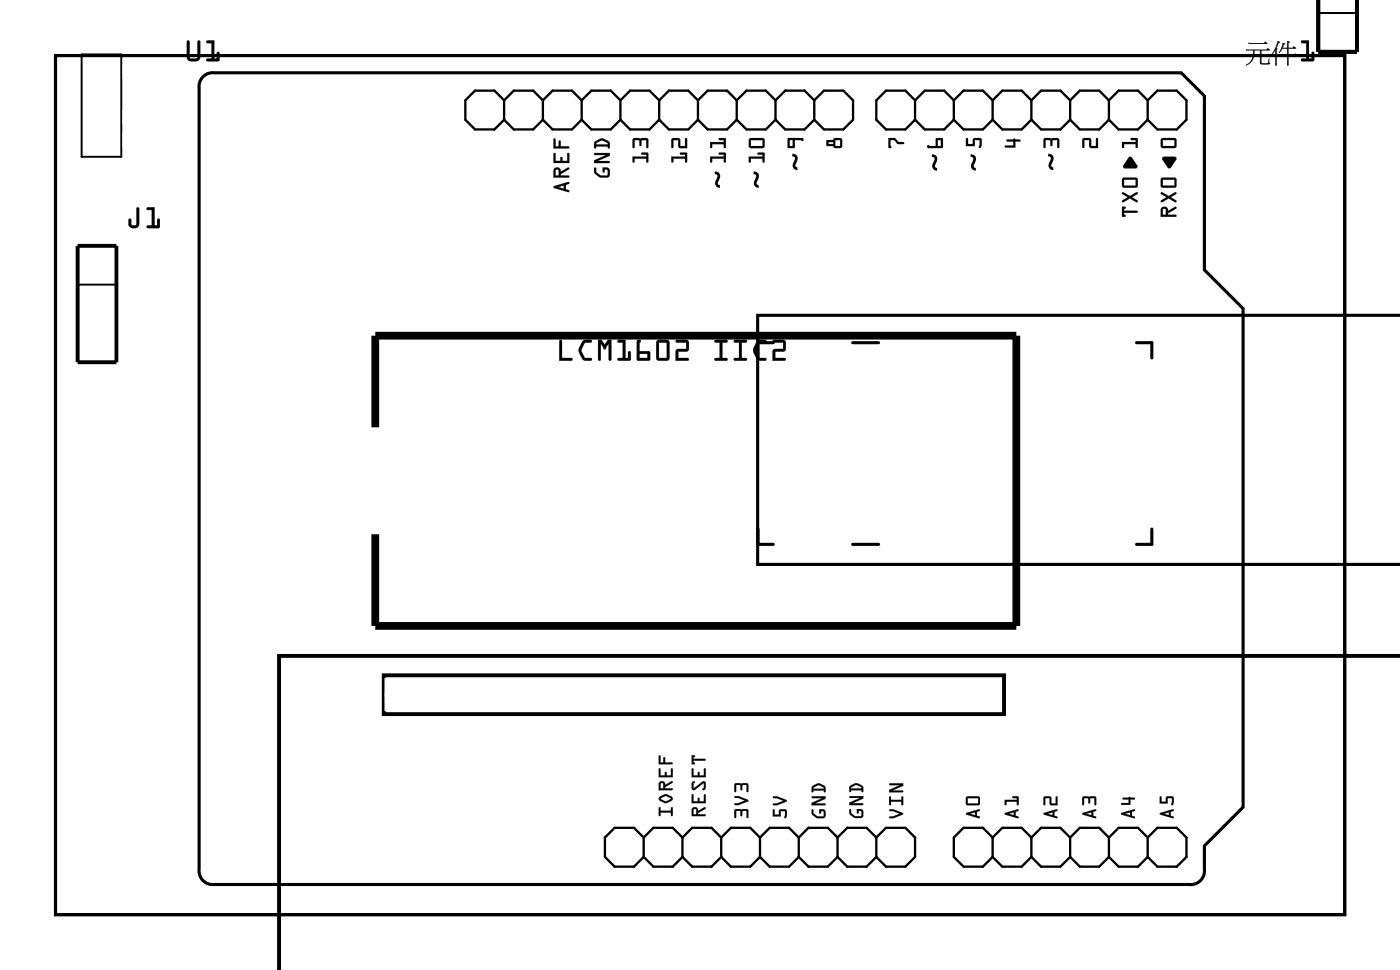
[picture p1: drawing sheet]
<svg xmlns="http://www.w3.org/2000/svg" width="92mm" height="63mm" viewBox="0 0 92 63" stroke-linecap="round" stroke-linejoin="round" font-family="sans-serif">
<path d="M3.6 3.6h84.5v56.3h-84.5zM13.2 5.1a.9 .9 0 0 1 .8-.3h63.4l1.5 1.5v11.4l2.5 2.5v32.6l-2.5 2.6v1.5a.9 .9 0 0 1-1 1h-63.9a.9 .9 0 0 1-1-1v-51.1l.1-.4zM49.7 34.6v1h1M50.7 22.4h-1v1M55.9 22.4h1.7M55.9 35.6h1.7M74.5 22.4h1v1M75.5 34.6v1h-1M91.8 20.6h-42.2v16.3h42.2" fill="none" stroke="#000" stroke-width=".2"/>
<path d="M3.6 3.6h84.5v56.3h-84.5z" fill="none" stroke="#000" stroke-width=".07"/>
<path d="M5.1 18.6h2.5M5.3 3.6h2.6v6.7h-2.6zM86.4 .9h2.5" fill="none" stroke="#000" stroke-width=".13"/>
<path d="M86.4 -.1v3.5h2.5v-3.4M5.1 16.1h2.5v7.6h-2.5zM25.1 44.2h40.7v2.5h-40.7zM91.8 42.9h-73.5v20.6" fill="none" stroke="#000" stroke-width=".25"/>
<g fill="none" stroke="#000" stroke-width=".15">
<path d="M33 6.6l-.6-.7h-1.3l-.6 .7v1.2l.6 .7h1.3l.6-.7M33 7.8l.7 .7h1.2l.7-.7M33 6.6v1.2M33 6.6l.7-.7h1.2l.7 .7M35.6 7.8l.6 .7h1.3l.6-.7M35.6 6.6l.6-.7h1.3l.6 .7M35.6 6.6v1.2M38.1 7.8l.6 .7h1.3l.6-.7M38.1 6.6l.6-.7h1.3l.6 .7M38.1 6.6v1.2M40.6 7.8l.7 .7h1.3l.6-.7M40.6 6.6l.7-.7h1.3l.6 .7"/>
<path d="M40.6 6.6v1.2M43.2 7.8l.6 .7h1.3l.6-.7M43.2 6.6l.6-.7h1.3l.6 .7M43.2 6.6v1.2M45.7 7.8l.7 .7h1.2l.7-.7M45.7 6.6l.7-.7h1.2l.7 .7M45.7 6.6v1.2M48.3 7.8l.6 .7h1.3l.6-.7M48.3 6.6l.6-.7h1.3l.6 .7M48.3 6.6v1.2M50.8 7.8l.6 .7h1.3l.6-.7M50.8 6.6l.6-.7h1.3l.6 .7"/>
<path d="M50.8 6.6v1.2M53.3 6.6l.7-.7h1.3l.6 .7v1.2l-.6 .7h-1.3l-.7-.7M53.3 6.6v1.2M60 6.6l-.7-.7h-1.3l-.6 .7v1.2l.6 .7h1.3l.7-.7M60 7.8l.6 .7h1.3l.6-.7M60 6.6l.6-.7h1.3l.6 .7M60 6.6v1.2M62.5 6.6v1.2M62.5 7.8l.6 .7h1.3l.6-.7M62.5 6.6l.6-.7h1.3l.6 .7M65 6.6v1.2M65 7.8l.7 .7h1.2l.7-.7"/>
<path d="M65 6.6l.7-.7h1.2l.7 .7M67.6 6.6v1.2M67.6 7.8l.6 .7h1.3l.6-.7M67.6 6.6l.6-.7h1.3l.6 .7M70.1 6.6v1.2M70.1 7.8l.6 .7h1.3l.7-.7M70.1 6.6l.6-.7h1.3l.7 .7M72.7 6.6v1.2M72.7 7.8l.6 .7h1.3l.6-.7M72.7 6.6l.6-.7h1.3l.6 .7M75.2 6.6v1.2M75.2 6.6l.6-.7h1.3l.6 .7v1.2l-.6 .7h-1.3l-.6-.7"/>
<path d="M42.2 54.8l-.7-.6h-1.2l-.7 .6v1.3l.7 .6h1.2l.7-.6M42.2 54.8l.6-.6h1.3l.6 .6M42.2 56.1l.6 .6h1.3l.6-.6M42.2 54.8v1.3M44.7 54.8l.6-.6h1.3l.7 .6M44.7 56.1l.6 .6h1.3l.7-.6M44.7 54.8v1.3M47.3 54.8l.6-.6h1.3l.6 .6M47.3 56.1l.6 .6h1.3l.6-.6M47.3 54.8v1.3M49.8 54.8l.6-.6h1.3l.6 .6M49.8 56.1l.6 .6h1.3l.6-.6"/>
<path d="M49.8 54.8v1.3M52.3 54.8l.7-.6h1.2l.7 .6M52.3 56.1l.7 .6h1.2l.7-.6M52.3 54.8v1.3M54.9 54.8l.6-.6h1.3l.6 .6M54.9 56.1l.6 .6h1.3l.6-.6M54.9 54.8v1.3M57.4 54.8l.6-.6h1.3l.7 .6v1.3l-.7 .6h-1.3l-.6-.6M57.4 54.8v1.3M65 54.8l-.6-.6h-1.3l-.6 .6v1.3l.6 .6h1.3l.6-.6M65 54.8l.7-.6h1.2l.7 .6M65 56.1l.7 .6h1.2l.7-.6"/>
<path d="M65 54.8v1.3M67.6 54.8l.6-.6h1.3l.6 .6M67.6 56.1l.6 .6h1.3l.6-.6M67.6 54.8v1.3M70.1 54.8l.6-.6h1.3l.7 .6M70.1 56.1l.6 .6h1.3l.7-.6M70.1 54.8v1.3M72.7 54.8l.6-.6h1.3l.6 .6M72.7 54.8v1.3M72.7 56.1l.6 .6h1.3l.6-.6M75.2 54.8l.6-.6h1.3l.6 .6v1.3l-.6 .6h-1.3l-.6-.6M75.2 54.8v1.3"/>
</g>
<g fill="#000">
<path d="M58.2 9h.4l.3 .3h.3v.1h-.4l-.2-.2h-.3l.1 .4-.2 .1zM63.3 9.1h.1v.3h.3l.1-.3 .4-.1 .1 .5a.11 .11 0 0 1 0 .1 .11 .11 0 0 1-.2 0l.1-.4h-.3v.4h-.6zM66 9.2l.5-.1 .4 .1-.4 .1v.4h-.6v-.2h.5v-.2h-.4zM68.4 9.1l.9-.1 .1 .2v.5h-.1v-.5h-.3l-.1 .4-.1-.4h-.3v.4l-.1 .1zM70.9 9.1l.5-.1 .1 .2v.4h.3v-.5l.1-.1v.7h-.5v-.5h-.4v.4l-.1 .1zM73.9 10.3h.2l.4 .5v.2h-.9zM73.5 9.3h.9v-.1h-.3v-.1l.4-.1v.7h-.1v-.3h-.8v.3zM76.2 10.3h.8l.1 .1-.5 .6-.4-.6z"/>
<path d="M9 13.6l.1 .1v1a.37 .37 0 0 1-.3 .3 .37 .37 0 0 1-.4-.3v-.3a.1 .1 0 0 1 .1-.1 .1 .1 0 0 1 .1 .1v.3h.3zM9 13.6l-.1 1.1h-.3l-.1-.4-.1 .1v.3a.35 .35 0 0 0 .4 .2 .35 .35 0 0 0 .3-.2v-1zM9.6 13.6h.5v1.2h.2v-.4a.1 .1 0 0 1 .1-.1 .1 .1 0 0 1 .1 .1v.5h-.8a.1 .1 0 0 1-.1-.1 .1 .1 0 0 1 .1-.1l.2 .1v-1.1h-.2zM9.6 13.6l.1 .1h.3v1.1h-.3l-.1 .1h.8v-.6l-.1 .1v.4h-.2v-1.2z"/>
<path d="M9 13.6l.1 .1v1a.36 .36 0 0 1-.3 .2 .36 .36 0 0 1-.4-.2v-.3l.1-.1 .1 .1v.3h.3zM9.6 13.6h.5v1.2h.2v-.4l.1-.1v.6h-.8l.1-.1h.2v-1.1h-.2z"/>
<path d="M12.3 2.7h.1v1l.1 .1h.4v-1.1a.1 .1 0 0 1 .1-.1 .1 .1 0 0 1 .1 .1v1.2l-.1 .1h-.5l-.2-.1-.1-.2zM12.3 2.7v1.1l.1 .2h.5l.2-.3v-1h-.1h-.1v1.1h-.4l-.1-.1v-1zM13.5 2.7l.5-.1v1.2h.2v-.3a.1 .1 0 0 1 .1-.1 .1 .1 0 0 1 .1 .1v.5h-.8a.1 .1 0 0 1-.1-.1 .1 .1 0 0 1 .1-.1h.3v-1h-.3zM13.5 2.7l.1 .1h.3v1h-.3l-.1 .2h.8v-.6h-.1v.4h-.2v-1.2z"/>
<path d="M12.3 2.7h.1v1l.1 .1h.4v-1.1l.1-.1 .1 .1v1l-.2 .3h-.5l-.1-.2zM13.5 2.7l.5-.1v1.2h.2v-.4h.1v.6h-.8l.1-.2h.3v-1h-.3z"/>
<path d="M36.3 12.2l1-.3v.1l-.2 .1v.3h.2v.1l-.1 .1-.9-.3zM36.3 12.2v.1l1 .2-.2-.1v-.3l.2-.1-.1-.1zM36.6 12.2l.3 .2v-.3zM36.5 12.2l.4-.1v.3zM36.3 11a.25 .25 0 0 1 .3 0 .25 .25 0 0 1 .1 .2l.6-.2v.1l-.6 .3v.1h.5l.1 .1h-1zM36.3 11v.6h1l-.1-.1h-.5v-.1l.6-.3v-.1l-.6 .3a.24 .24 0 0 0-.1-.3 .24 .24 0 0 0-.3 0zM36.4 11.1v.4h.2v-.4zM36.4 11.1h.2v.4h-.2zM36.3 10h.1v.5h.3l.1-.2v.2h.4v-.4l.1-.1v.7h-1zM36.3 10v.7h1v-.7l-.1 .1v.4h-.4v-.2l-.1 .2h-.3v-.4zM36.3 9.1h.1v.5h.2l.1-.4v.1v.3h.5l.1 .1h-1zM36.3 9.1v.6h1l-.1-.1h-.5v-.4l-.1 .4h-.2v-.5z"/>
<path d="M36.3 12.2l1-.3v.1l-.2 .1v.3l.2 .1-1-.2zM36.6 12.2l.3 .2v-.3zM36.3 11a.24 .24 0 0 1 .3 0 .24 .24 0 0 1 .1 .2l.6-.2v.1l-.6 .3v.1h.5l.1 .1h-1zM36.4 11.1v.4h.2v-.4zM36.3 10l.1 .1v.4h.3l.1-.2v.2h.4v-.4l.1-.1v.7h-1zM36.3 9.1h.1v.5h.2l.1-.4v.4h.5l.1 .1h-1z"/>
<path d="M38.9 11h.1l.1 .3 .3 .2 .4-.1v-.3h-.2v.2h-.1v-.3h.4l.1 .4-.2 .2a.65 .65 0 0 1-.9-.6zM38.9 10h1.1v.2l-.8 .3h.7v.1l-1 .1v-.2l.8-.4h-.7zM39 9.3a.61 .61 0 0 1 .9 0l.1 .4h-.1l-.1-.1h-.7l-.1 .1zM39.1 9.4v.1h.7v-.1l-.4-.2z"/>
<path d="M38.9 11h.1l.1 .3 .2 .2h.5v-.4h-.2v.2h-.1v-.3h.3l.1 .1v.4l-.1 .1h-.5l-.4-.3zM38.9 11l.1 .4a.68 .68 0 0 0 .9 .1v-.4l-.1-.1h-.3v.3l.1-.2h.2v.4h-.5l-.2-.2-.1-.3zM38.9 10h1.1v.2l-.8 .3h.7l.1 .1-1.1 .1v-.2l.8-.3h-.7zM38.9 10l.1 .1h.7l-.8 .4v.2l1-.1v-.1h-.8l.9-.3v-.2zM39 9.3l.4-.2h.2l.3 .2 .1 .4h-.2v-.1h-.7l-.1 .1-.1-.3zM39 9.3v.4v-.1h.8v.1h.1v-.4l-.3-.2h-.3zM39.1 9.4v.1h.7v-.1l-.4-.2zM39.1 9.4l.3-.2 .4 .1v.2h-.8z"/>
<path d="M41.4 10.3h.9v-.2h-.3v-.1h.4l.1 .6h-.2v-.2h-.7v.2h-.1zM41.5 9.1l.9-.1 .1 .2v.5h-.2v-.5h-.3v.4l-.1-.4h-.3v.4l-.1 .1z"/>
<path d="M41.4 10.2l.9 .1v-.2h-.3v-.1h.4l.1 .6h-.2v-.2h-.7v.2h-.1zM41.4 10.3l.1 .3h.1v-.2h.7l.1 .2h.1l-.1-.6h-.4v.1h.3v.2zM41.5 9.1l.9-.1 .1 .2v.5h-.2v-.5h-.3v.4l-.1-.4h-.3v.4l-.1 .1zM41.5 9.1v.6l.1-.1v-.4h.3l.1 .4v-.4h.3l.1 .5h.1v-.5l-.1-.1z"/>
<path d="M44 10.3h.9v-.2h-.3l-.1-.1h.5v.6h-.1v-.2h-.8v.2h-.1zM44 9.1l.5-.1 .1 .2v.4h.3v-.5l.1-.1v.7h-.5l-.1-.5h-.3v.4l-.1 .1z"/>
<path d="M44 10.2l.9 .1v-.2h-.3l-.1-.1h.5v.6h-.1v-.2h-.8v.2h-.1zM44 10.3v.3h.1v-.2h.8v.2h.1v-.6h-.4v.1h.3v.2zM44 9.1l.5-.1 .1 .2v.4h.3v-.5l.1-.1v.7h-.5l-.1-.5h-.3v.4l-.1 .1zM44 9.1v.6l.1-.1v-.4h.3l.1 .5h.5v-.7l-.1 .1v.5h-.3l-.1-.5z"/>
<path d="M46.5 10.3h.9v-.2h-.3v-.1h.4v.6h-.1v-.2h-.7v.2h-.1zM46.5 9.3h.9v-.1h-.3v-.1l.4-.1v.7h-.1v-.3h-.7v.3h-.1z"/>
<path d="M46.5 10.2l.9 .1v-.2h-.3v-.1h.4l.1 .6h-.2v-.2h-.7v.2h-.1zM46.5 10.3l.1 .3v-.2h.8v.2h.1v-.6h-.4v.1h.3v.2zM46.5 9.3h.9v-.1h-.3v-.1l.4-.1 .1 .7h-.2v-.3h-.7v.3h-.1zM46.5 9.3l.1 .4v-.3h.8v.3h.1v-.7l-.4 .1v.1h.3v.1z"/>
<path d="M49.1 10.3h.9v-.2h-.3l-.1-.1h.5v.6h-.1v-.2h-.8v.2h-.1zM49.1 9.1l.9-.1 .1 .2v.4l-.1 .1h-.9v-.1zM49.2 9.2v.4h.8v-.4z"/>
<path d="M49.1 10.2l.9 .1v-.2h-.3l-.1-.1h.5v.6h-.1v-.2h-.8v.2h-.1zM49.1 10.3v.3h.1v-.2h.8v.2h.1l-.1-.6h-.4l.1 .1h.3v.2zM49.1 9.1l.9-.1 .1 .2v.4l-.1 .1h-.9v-.1zM49.1 9.1v.5v.1h.9l.1-.1v-.4l-.1-.1zM49.2 9.2v.4h.8v-.4zM49.2 9.2h.8v.4h-.8z"/>
<path d="M51.6 9.1l1-.1v.2h-.5v.5h-.4l-.1-.1zM51.7 9.2v.4h.2v-.4z"/>
<path d="M51.6 9h1v.2h-.1h-.4v.5h-.4l-.1-.1zM51.6 9.1l.1 .6h.3l.1-.5h.5v-.2zM51.7 9.2v.4h.2v-.4zM51.7 9.2h.2v.4h-.2z"/>
<path d="M54.2 9.2h.4l.1-.2h.4l.1 .2v.4l-.5 .1-.1-.1h-.4zM54.7 9.2v.4h.3v-.4zM54.3 9.3v.1h.3v-.1z"/>
<path d="M54.2 9.2h.4l.1-.2h.4l.1 .2v.4l-.5 .1-.1-.1h-.4zM54.2 9.2v.4h.4l.1 .1 .5-.1v-.4l-.1-.1-.4-.1-.1 .2zM54.7 9.2v.4h.3v-.4zM54.7 9.2h.3v.4h-.3zM54.3 9.3v.1h.3v-.1zM54.3 9.3h.3v.1h-.3z"/>
<path d="M58.2 9h.4l.3 .3h.3v.1h-.4l-.2-.2h-.3l.1 .4-.2 .1zM58.2 9v.7l.2-.1-.1-.4h.3l.2 .2h.4v-.1h-.3l-.3-.3z"/>
<path d="M60.8 9.5l.5 .1v-.5h.5l-.1 .6h-.9zM61.4 9.2v.4h.2v-.4z"/>
<path d="M60.8 9.5l.5 .1v-.6l.5 .1-.1 .6h-.9zM60.8 9.5v.2h.9l.1-.6h-.5v.5zM61.4 9.2v.4h.2v-.4zM61.4 9.2h.3v.4h-.3z"/>
<path d="M63.3 9l.1 .1v.3h.3l.1-.3 .4-.1 .1 .2v.5l-.2-.1 .1-.4h-.3v.4h-.6zM63.3 9.1v.5h.6v-.4h.3l-.1 .4a.11 .11 0 0 0 .2 0 .11 .11 0 0 0 0-.1l-.1-.4h-.4l-.1 .3h-.3v-.3z"/>
<path d="M66 9.1h.4h.1l.4 .1-.4 .1v.4h-.6v-.2h.5v-.2h-.4zM66 9.2v.1h.4v.2h-.5v.2h.6v-.4l.4-.1-.4-.1z"/>
<path d="M68.4 9.1l.9-.1 .1 .2v.5h-.1v-.5h-.3l-.1 .4-.1-.4h-.3v.4l-.1 .1zM68.4 9.1v.6l.1-.1v-.4h.3l.1 .4 .1-.4h.3v.5h.1v-.5l-.1-.1z"/>
<path d="M70.9 9.1l.5-.1 .1 .2v.4h.3v-.5l.1-.1v.7h-.5v-.5h-.4v.4l-.1 .1zM71 9.1l-.1 .6 .1-.1v-.4h.4v.4l.5 .1v-.7l-.1 .1v.5h-.3l-.1-.5z"/>
<path d="M73.5 13.5l.2 .1-.1 .2h.9v.1h-.9l.1 .3h-.2zM73.5 12.6l.5 .2 .5-.2v.1l-.3 .2 .3 .3h-.1l-.4-.2-.4 .2-.1-.1 .4-.2-.4-.2zM73.5 11.7l1-.1v.2v.4l-.1 .1h-.8l-.1-.1zM73.6 11.8v.4h.8v-.4z"/>
<path d="M73.5 13.5l.3 .1-.2 .2h.9v.1h-.9l.2 .3h-.3zM73.5 13.5v.7h.2l-.1-.1v-.2h.9v-.1h-.9v-.1l.1-.1zM73.5 12.6l.5 .2 .5-.2v.1l-.3 .2 .3 .3h-.1l-.4-.2-.5 .2v-.1l.4-.2-.4-.2zM73.5 12.6v.1l.4 .2-.4 .2 .1 .1 .4-.2 .4 .2h.1l-.4-.3 .4-.2v-.1l-.5 .2zM73.5 11.7l1-.1v.2v.4l-.1 .1h-.8l-.1-.1zM73.6 11.7l-.1 .5 .1 .1h.8l.1-.1v-.4v-.2zM73.6 11.8v.4h.8v-.4zM73.6 11.8h.8v.4h-.8z"/>
<path d="M73.9 10.3h.3l.3 .5v.2h-.8h-.1zM74 10.3l-.4 .6 .9 .1v-.1l-.4-.6z"/>
<path d="M73.5 9.3h.9v-.1h-.3v-.1l.4-.1v.7h-.1v-.3h-.8v.3h-.1zM73.5 9.3l.1 .4v-.3h.8v.3h.1v-.7l-.4 .1v.1h.3v.1z"/>
<path d="M76.2 10.3h.8l.1 .1-.5 .6-.5-.6zM76.2 10.3v.1l.4 .6 .5-.6-.1-.1z"/>
<path d="M76.1 9.1l.9-.1 .1 .2v.4l-.2 .1h-.8l-.1-.1zM76.2 9.2v.4h.7v-.4z"/>
<path d="M76.1 9.1l.9-.1 .1 .2v.4l-.2 .1h-.8l-.1-.1zM76.1 9.1v.5v.1h.8l.2-.1v-.4l-.1-.1zM76.2 9.2v.4h.7v-.4zM76.2 9.2h.8v.4h-.8z"/>
<path d="M76.1 13.6a.24 .24 0 0 1 .3-.1 .24 .24 0 0 1 .1 .3l.5-.3 .1 .1-.6 .4v.1h.5l.1 .1h-1.1zM76.2 13.7v.4h.2v-.4zM76.1 12.6l.5 .2 .4-.2v.1l-.3 .2 .4 .3h-.1l-.4-.2-.5 .2v-.1l.3-.2-.3-.2zM76.1 11.7l.9-.1 .1 .2v.4l-.2 .1h-.8l-.1-.1zM76.2 11.8v.4h.7v-.4z"/>
<path d="M76.1 13.6a.25 .25 0 0 1 .3-.1 .25 .25 0 0 1 .1 .3l.5-.3 .1 .1-.6 .4v.1h.5l.1 .1h-1.1zM76.1 13.6l-.1 .6h1.1l-.1-.1h-.5v-.1l.5-.3v-.2l-.5 .3a.24 .24 0 0 0-.1-.2 .24 .24 0 0 0-.3 0zM76.2 13.7v.4h.2v-.4zM76.2 13.7h.2v.4h-.2zM76.1 12.6l.5 .2 .4-.2 .1 .1-.4 .2 .4 .3h-.1l-.4-.2-.5 .2v-.1l.3-.2-.3-.2zM76.1 12.6v.1l.3 .2-.3 .2v.1l.5-.2 .4 .2h.1l-.4-.3 .3-.2v-.1l-.4 .2zM76.1 11.7l.9-.1 .1 .2v.4l-.2 .1h-.8l-.1-.1zM76.1 11.7v.5v.1h.8l.2-.1v-.4l-.1-.2zM76.2 11.8v.4h.7v-.4zM76.2 11.8h.8v.4h-.8z"/>
<path d="M81.8 2.8h1l.1-.1 .1 .1-1.2 .1zM81.6 3.2h1.5l.1 .1h-.6v.8h.2a.21 .21 0 0 0 .2 .1 .21 .21 0 0 0 .1-.2v-.2l.1 .4h-.6v-.9h-.4a.8 .8 0 0 1-.6 1l.4-.4 .1-.6h-.4zM83.7 2.7l.2 .1h-.1l-.2 .3 .1 .1-.1 1.1v-1l-.3 .2zM84 2.8l.2 .1-.2 .2h.3v-.4l.2 .1h-.1v.3h.3l.1-.1 .1 .2h-.5v.4h.4v-.1l.2 .1h-.6v.7l-.1-.7-.5 .1v-.1h.5v-.4h-.3l-.2 .3zM85.3 2.7l.5-.1v1.2h.1v-.4h.1v.6h-.8l.1-.2h.3v-1h-.3z"/>
<path d="M81.8 2.8h1l.1-.1 .1 .1-1.2 .1zM81.8 2.8v.1l1.2-.1-.1-.1-.1 .1zM81.6 3.2l1.4 .1 .1-.2 .1 .2h-.6v.8h.4l.1-.3 .1 .4h-.6v-.9h-.4l-.1 .6-.5 .4 .5-.5v-.5h-.4zM81.6 3.2l.1 .1h.4l-.1 .6-.4 .4 .5-.4 .1-.6h.4v.9h.6l-.1-.4v.3h-.4h-.1v-.8h.6l-.1-.2-.1 .2zM83.7 2.7l.2 .1h-.1l-.2 .3 .1 .1h-.1l.1 1-.1 .1v-1l-.3 .2 .3-.4zM83.7 2.7l-.1 .4-.3 .4 .3-.3v1.1l.1-1.1h-.1l.2-.4zM84 2.8l.2 .1h-.1l-.1 .2h.3v-.4l.2 .1h-.1v.3h.3l.1-.1 .1 .2h-.5v.4h.4v-.1l.2 .1h-.6v.7l-.1-.7-.5 .1v-.1h.5v-.4h-.3l-.2 .3zM84 2.8l-.2 .7 .2-.3h.3v.4h-.5v.1l.5-.1 .1 .7v-.7h.6l-.2-.1v.1h-.4v-.4h.5l-.1-.2-.1 .1h-.3v-.3h.1l-.2-.1v.4h-.3l.1-.2h.1zM85.3 2.7l.5-.1v1.2h.1v-.3a.1 .1 0 0 1 .1-.1 .1 .1 0 0 1 .1 .1v.5h-.8a.1 .1 0 0 1-.1-.1 .1 .1 0 0 1 .1-.1h.3v-1h-.3zM85.3 2.7v.1h.3v1h-.3l-.1 .2h.8v-.6h-.1v.4h-.2l.1-1.2z"/>
<path d="M36.7 22.3h.1v1.1h.6a.1 .1 0 0 1 .1 .1 .1 .1 0 0 1-.1 .1h-.8zM36.7 22.3l-.1 1.3h.9v-.1l-.7-.1v-1.1zM38.2 22.3l.5-.1a.1 .1 0 0 1 .1 .1 .1 .1 0 0 1-.1 .1h-.4l-.2 .5 .2 .5h.4a.1 .1 0 0 1 .1 .1 .1 .1 0 0 1-.1 .1h-.5l-.3-.5v-.3zM38.2 22.3l-.2 .5a.83 .83 0 0 0 .3 .8h.4l.1-.1h-.1l-.4-.1-.2-.4v-.2l.2-.4h.4l.1-.1h-.1h-.3zM39.2 22.2h.2l.2 .4 .2-.4h.3v1.3a.1 .1 0 0 1-.1 .1 .1 .1 0 0 1-.1-.1v-1l-.2 .2a.11 .11 0 0 1-.1 .2 .11 .11 0 0 1-.1-.2l-.1-.2v1a.1 .1 0 0 1-.1 .1 .1 .1 0 0 1-.1-.1zM39.2 22.2v1.4h.1l.1-.1v-1l.2 .4 .3-.4v1l.1 .1 .1-1.4h-.3l-.2 .4-.2-.4zM40.5 22.3l.5-.1v1.2h.1v-.3a.1 .1 0 0 1 .1-.1 .1 .1 0 0 1 .1 .1v.5h-.8a.1 .1 0 0 1-.1-.1 .1 .1 0 0 1 .1-.1h.3v-1h-.3zM40.5 22.3v.1h.3v1l-.3 .1v.1h.8v-.6h-.1v.4h-.2v-1.2zM41.7 22.3l.2-.1a.09 .09 0 0 1 .1 .1 .09 .09 0 0 1-.1 .1v.6h.7l-.1 .6h-.8zM41.8 22.3l-.1 1.3h.8l.1-.6h-.7v-.6l.1-.1zM41.9 23.2v.2h.5v-.2zM41.9 23.2h.5v.2h-.5zM43 22.3l.7-.1 .2 .2v1l-.1 .2h-.6l-.2-.1zM43.1 22.3l-.1 1.2 .2 .1h.5l.2-.2-.1-1-.1-.1zM43.2 22.4v1h.5v-1zM43.2 22.4h.5v1h-.5zM44.3 22.3l.7-.1 .1 .2v.6h-.7v.4h.6a.1 .1 0 0 1 .1 .1 .1 .1 0 0 1-.1 .1h-.7v-.7l.7-.1v-.4h-.7zM44.3 22.3v.1h.7v.5h-.7v.7h.8v-.1l-.7-.1v-.4h.7v-.6l-.1-.1zM46.8 22.3l.8-.1a.1 .1 0 0 1 .1 .1 .1 .1 0 0 1-.1 .1h-.3v1h.3a.1 .1 0 0 1 .1 .1 .1 .1 0 0 1-.1 .1h-.7a.1 .1 0 0 1-.1-.1 .1 .1 0 0 1 .1-.1h.2v-1h-.2zM46.8 22.3l.1 .1h.3v1l-.3 .1-.1 .1h.8v-.1l-.3-.1v-1h.3l.1-.1zM48.1 22.3l.8-.1a.1 .1 0 0 1 .1 .1 .1 .1 0 0 1-.1 .1h-.3v1h.3a.1 .1 0 0 1 .1 .1 .1 .1 0 0 1-.1 .1h-.7a.1 .1 0 0 1-.1-.1 .1 .1 0 0 1 .1-.1h.2v-1h-.3zM48.1 22.3v.1h.3v1l-.3 .1v.1h.8v-.1l-.3-.1v-1h.3v-.1zM49.6 22.3l.5-.1a.1 .1 0 0 1 .1 .1 .1 .1 0 0 1-.1 .1h-.3l-.3 .5 .3 .5h.3a.1 .1 0 0 1 .1 .1 .1 .1 0 0 1-.1 .1h-.4l-.3-.5-.1-.3zM49.6 22.3l-.2 .5a.83 .83 0 0 0 .3 .8h.4l.1-.1-.5-.1-.2-.4v-.2l.2-.4h.5v-.1h-.4zM50.6 22.3l.7-.1 .2 .2-.1 .6h-.6v.4h.6a.1 .1 0 0 1 .1 .1 .1 .1 0 0 1-.1 .1h-.8l.1-.7 .6-.1v-.4h-.6zM50.6 22.3l.1 .1h.6v.5h-.6l-.1 .7h.8v-.1l-.6-.1v-.4h.6l.1-.6-.2-.1z"/>
<path d="M36.7 22.3h.1v1.1h.7v.2h-.9zM38.2 22.3l.2-.1 .4 .1-.1 .1h-.4l-.2 .5 .2 .5h.4l.1 .2h-.1a.6 .6 0 0 1-.8-.6l.1-.2zM39.2 22.2h.2l.2 .4 .2-.4h.3l-.1 1.4-.1-.1v-1l-.2 .2a.11 .11 0 0 1-.1 .2 .11 .11 0 0 1-.1-.2l-.1-.2v1l-.2 .1zM40.5 22.3l.5-.1v1.2h.1l.1-.4h.1v.6h-.8v-.2h.3v-1h-.3zM41.7 22.3h.3l-.1 .1v.6h.7l-.1 .6h-.8zM41.9 23.2v.2h.5v-.2zM43 22.3l.7-.1 .1 .2 .1 1-.1 .2h-.6l-.2-.1zM43.2 22.4v1h.5v-1zM44.3 22.3l.7-.1 .1 .2v.6h-.7v.4h.7v.2h-.8v-.7l.7-.1v-.4h-.7zM46.8 22.3h.9l-.1 .1h-.3v1h.3v.2h-.8l.1-.2h.2v-1h-.2zM48.1 22.3h.8v.1h-.3v1h.3v.2h-.8v-.2h.3v-1h-.3zM49.6 22.3l.2-.1 .4 .1v.1h-.4l-.3 .5 .3 .5h.4v.2h-.1a.6 .6 0 0 1-.7-.6v-.2zM50.6 22.3l.7-.1 .2 .2-.1 .6h-.6v.4h.6v.2h-.8l.1-.7 .6-.1v-.4h-.6z"/>
<path d="M43.2 52.9h.1v.2h.7v-.2v-.1l.1 .6h-.1v-.2h-.7v.2h-.1zM43.2 52.2l.5-.2 .3 .2 .1 .1-.5 .3-.4-.2zM43.3 52.3l.3 .2 .4-.2-.4-.2zM43.2 51.2a.22 .22 0 0 1 .3 0 .22 .22 0 0 1 .1 .2l.4-.3 .1 .1-.5 .3v.1h.4l.1 .1h-.9zM43.3 51.3v.3h.2v-.3zM43.2 50.3h.1v.5h.3v-.3l.1 .3h.3v-.4v-.1l.1 .6h-.9zM43.2 49.5h.1v.4h.2v-.3l.1 .3h.4l.1 .1h-.9z"/>
<path d="M43.2 52.9h.1v.2h.7v-.2v-.1l.1 .6h-.1v-.2h-.7v.2h-.1zM43.2 52.9v.5l.1-.2h.7v.2h.1l-.1-.6v.3h-.7v-.2zM43.2 52.2l.5-.2 .3 .2 .1 .1-.4 .3h-.1l-.4-.2zM43.2 52.2v.2l.4 .2 .5-.3-.1-.2-.3-.1zM43.3 52.3l.3 .2 .4-.2-.4-.2zM43.3 52.3l.3-.2 .4 .2-.4 .2zM43.2 51.2a.22 .22 0 0 1 .3-.1 .22 .22 0 0 1 .1 .3l.4-.3 .1 .1-.5 .3v.1h.4l.1 .1h-.9zM43.2 51.2v.5h.9l-.1-.1h-.4v-.1l.4-.2v-.1l-.4 .2a.21 .21 0 0 0-.1-.2 .21 .21 0 0 0-.3 0zM43.3 51.3v.3h.2l-.1-.3zM43.3 51.3h.2v.3h-.2zM43.2 50.3h.1v.5h.3v-.3l.1 .3h.3v-.4v-.1l.1 .6h-.9zM43.2 50.3v.6h.9l-.1-.6v.1v.4h-.3l-.1-.3v.3h-.3v-.5zM43.2 49.5h.1v.4h.2v-.3l.1 .3h.4l.1 .1h-.9zM43.2 49.5v.5h.9l-.1-.1h-.4l-.1-.3v.3h-.2v-.4z"/>
<path d="M45.4 52.9a.22 .22 0 0 1 .2 0 .22 .22 0 0 1 .1 .2l.5-.3v.1l-.5 .3v.1h.5v.1h-.9zM45.5 53l-.1 .3h.2v-.3zM45.3 52h.1v.5h.3l.1-.3v.3h.3v-.4l.1-.1v.6h-.9zM45.4 51.2h.1l-.1 .1 .1 .3 .7-.4v.1v.3l-.2 .1 .1-.1v-.3l-.7 .4-.1-.1zM45.3 50.3h.1v.5h.3l.1-.3v.3h.3v-.4l.1-.1v.6h-.9zM45.3 49.4l.2 .1-.1 .2h.8v.1h-.8l.1 .2h-.2z"/>
<path d="M45.4 52.9a.22 .22 0 0 1 .2-.1 .22 .22 0 0 1 .1 .3l.5-.3v.1l-.5 .3v.1h.5v.1h-.9zM45.4 52.9l-.1 .5h.9v-.1h-.5v-.1l.5-.2v-.2l-.5 .3a.21 .21 0 0 0-.1-.2 .21 .21 0 0 0-.2 0zM45.5 53l-.1 .3h.2v-.3zM45.4 53h.2v.3h-.2zM45.3 52h.1v.5h.3l.1-.3v.3h.3v-.4l.1-.1v.6h-.9zM45.3 52v.6h.9v-.6l-.1 .1v.4h-.3v-.3l-.1 .3h-.3v-.5zM45.4 51.2h.1l-.1 .1 .1 .3 .5-.4 .2-.1v.2v.3l-.1 .1h-.1l.1-.1v-.3l-.6 .4h-.1l-.1-.1zM45.4 51.2l-.1 .4 .1 .1h.1l.6-.4v.3l-.1 .1 .2-.1v-.3l-.1-.1-.6 .4-.1-.3 .1-.1zM45.3 50.3h.1v.5h.3l.1-.3v.3h.3v-.4l.1-.1v.6h-.9zM45.3 50.3v.6h.9v-.6l-.1 .1v.4h-.3v-.3l-.1 .3h-.3v-.5zM45.3 49.4l.2 .1-.1 .2h.8v.1h-.8l.1 .2h-.2zM45.3 49.4v.6h.2l-.1-.2h.8v-.1h-.8l.1-.2z"/>
<path d="M48.1 53h.9v.5h-.1v-.4h-.3v.3l-.1-.3h-.3v.4h-.1zM48.1 52.1h.3l.6 .3-.6 .3h-.3v-.1l.7-.2-.7-.2zM48.1 51.3h.9v.5h-.1v-.4h-.3v.3l-.1-.3h-.3v.4l-.1 .1z"/>
<path d="M48.1 53h.9v.1v.4h-.1v-.4h-.2l-.1 .3-.1-.3h-.3v.4l-.1 .1zM48.1 53v.5h.1v-.4h.3l.1 .3v-.3h.3v.4h.1v-.5zM48.1 52.1h.3l.6 .2v.1l-.6 .3h-.3v-.1l.7-.2-.7-.2zM48.1 52.1v.1l.7 .2-.7 .2v.1h.3l.6-.3-.6-.3zM48.1 51.3h.9v.1v.4h-.1v-.4h-.2l-.1 .3-.1-.3h-.3v.4l-.1 .1zM48.1 51.3v.5h.1v-.4h.3l.1 .3v-.3h.3v.4h.1v-.5z"/>
<path d="M50.7 53l.1 .3h.2l.1-.3h.4l.1 .4a.1 .1 0 0 1-.1 .1 .1 .1 0 0 1-.1 0v-.4h-.2v.3h-.6zM50.7 52.1h.2l.6 .3v.1l-.6 .2h-.2v-.1l.6-.2-.6-.2z"/>
<path d="M50.6 53h.2v.3h.2l.1-.3h.4l.1 .1-.1 .4h-.1v-.4h-.2v.4h-.6zM50.7 53l-.1 .4h.6l-.1-.3h.3v.4a.1 .1 0 0 0 .1 0 .1 .1 0 0 0 0-.1v-.4h-.4l-.1 .3h-.3v-.3zM50.6 52.1h.3l.6 .3v.1l-.6 .2h-.2v-.1l.6-.2-.6-.1zM50.7 52.2l.6 .2-.6 .2v.1h.2l.6-.2v-.1l-.6-.3z"/>
<path d="M53.2 53h.1v.3l.3 .1h.4l-.1-.3h-.1v.1l-.1 .1v-.3h.3l.1 .4-.1 .2a.58 .58 0 0 1-.8-.6zM53.2 52.1h.9v.2l-.7 .3h.6l.1 .1h-.9v-.1l.7-.4h-.7zM53.2 51.5a.54 .54 0 0 1 .8 0v.4v-.1h-.7l-.1 .1zM53.3 51.6h.7l-.4-.2z"/>
<path d="M53.2 53h.1v.2l.2 .2h.4l.1-.3h-.2v.1l-.1 .1v-.3h.3l.1 .1v.4l-.2 .1h-.4l-.3-.3zM53.2 53v.4a.61 .61 0 0 0 .9 .1v-.4l-.1-.1h-.3v.3l.1-.2h.2l-.1 .4-.4-.1-.2-.2v-.2zM53.2 52.1h.9v.2l-.7 .3h.6l.1 .1h-.9v-.1l.7-.3h-.7zM53.2 52.2h.7l-.7 .4v.1h.9l-.1-.1h-.6l.7-.3v-.2zM53.2 51.5l.4-.2h.2l.3 .2v.3l-.1 .1v-.1h-.7l-.1 .1zM53.2 51.5v.4l.1-.2h.7v.1h.1v-.3l-.3-.2h-.3zM53.3 51.6h.7l-.4-.2zM53.3 51.6l.3-.2 .3 .1 .1 .1h-.7z"/>
<path d="M55.7 53h.1v.2l.3 .2h.3v-.3h-.1v.1h-.1l-.1-.2h.4l.1 .4-.2 .1a.58 .58 0 0 1-.8-.5zM55.7 52.1h.9v.2l-.7 .3h.6l.1 .1h-1v-.2l.7-.3h-.6zM55.7 51.4a.54 .54 0 0 1 .8 0v.5l-.1-.2h-.6l-.1 .2zM55.8 51.5v.1h.6l-.3-.2z"/>
<path d="M55.7 53l.1 .2 .2 .2h.4v-.3h-.1v.1l-.1 .1-.1-.3h.4l.1 .1v.3l-.2 .2-.4-.1-.3-.2zM55.7 53v.3a.61 .61 0 0 0 .8 .1v-.3l-.1-.1h-.3l.1 .3 .1-.2h.1v.3h-.4l-.2-.2-.1-.2zM55.7 52.1h.9v.2l-.7 .3h.6l.1 .1h-1v-.2l.7-.3h-.6zM55.7 52.1v.1h.7l-.8 .3v.2h.9v-.1h-.7l.8-.3v-.2zM55.7 51.4l.3-.1h.2l.3 .2 .1 .3h-.1l-.1-.1h-.6l-.1 .2zM55.7 51.4v.4l.1-.1h.6l.1 .1v-.3l-.3-.2h-.2zM55.8 51.5v.1h.6l-.3-.2zM55.8 51.5l.3-.1 .3 .1v.1h-.6z"/>
<path d="M58.3 53h.2l.6 .2 .1 .1-.7 .3h-.2v-.1l.6-.2-.6-.2zM58.3 52.1l.1 .1v.2h.7v-.2v-.1l.1 .6h-.1v-.2h-.7v.2h-.1zM58.3 51.3h.9v.1l-.7 .3h.6l.1 .1-.9 .1v-.2l.7-.3h-.7z"/>
<path d="M58.3 53h.2l.6 .2 .1 .1-.7 .3h-.2v-.2l.6-.1-.6-.2zM58.3 53v.1l.7 .2-.7 .2v.1h.2l.7-.3-.1-.1-.6-.2zM58.3 52.1l.1 .1v.2h.7v-.2v-.1l.1 .6h-.1v-.2h-.7v.2h-.1zM58.3 52.2v.5l.1-.2h.7v.2h.1l-.1-.6v.3h-.7v-.2zM58.3 51.3h.9v.1l-.7 .3h.6l.1 .1-1 .1v-.2l.8-.3h-.7zM58.3 51.3v.1h.7l-.7 .3v.2l.9-.1h-.1h-.7l.8-.4v-.1z"/>
<path d="M63.3 53.2l.9-.2v.1h-.2v.3l.2 .1-.9-.2zM63.3 53.2v.1l.9 .2-.2-.1v-.3h.2l-.1-.1zM63.6 53.3l.3 .1v-.2zM63.5 53.3l.4-.1v.2zM63.3 52.2l.8-.1 .1 .1v.4l-.1 .1h-.7l-.1-.1zM63.3 52.2v.4l.1 .1h.7l.1-.1-.1-.5zM63.4 52.2v.4h.7v-.4zM63.4 52.2h.7v.4h-.7z"/>
<path d="M63.3 53.2l.9-.2v.1h-.2v.3l.2 .1-.9-.2zM63.6 53.3l.3 .1v-.2zM63.3 52.2l.8-.1 .1 .5-.1 .1h-.7l-.1-.1zM63.4 52.2v.4h.7v-.4z"/>
<path d="M65.8 53.2l.9-.2v.1h-.2v.3l.2 .1-.8-.2zM65.9 53.2v.1l.8 .2-.2-.1v-.3h.2v-.1zM66.1 53.3l.3 .1v-.2zM66.1 53.3l.3-.1v.2zM65.8 52.4h.8v-.2l-.2 .1-.1-.1 .4-.1v.6h-.1v-.2h-.7v.2zM65.8 52.4l.1 .3v-.2h.7v.2h.1v-.6l-.4 .1h.1h.2v.2z"/>
<path d="M65.8 53.2l.9-.2v.1h-.2v.3l.2 .1-.8-.2zM66.1 53.3l.3 .1v-.2zM65.8 52.4h.8v-.2h-.2h-.1l.4-.1v.6h-.1v-.2h-.7v.2z"/>
<path d="M68.4 53.2l.8-.2 .1 .1h-.2v.3l.2 .1-.9-.2zM68.4 53.2v.1l.9 .2-.2-.1v-.3h.2l-.1-.1zM68.6 53.3l.4 .1v-.2zM68.6 53.3l.4-.1v.2zM68.4 52.2l.4-.1 .1 .5h.3v-.4v-.1l.1 .6h-.5v-.5h-.3v.5h-.1zM68.4 52.2v.5h.1v-.5h.3v.5h.5l-.1-.6v.1v.4h-.3l-.1-.5z"/>
<path d="M68.4 53.2l.8-.2 .1 .1h-.2v.3l.2 .1-.9-.2zM68.6 53.3l.4 .1v-.2zM68.4 52.2l.4-.1 .1 .5h.3v-.4v-.1l.1 .6h-.5v-.5h-.3v.5h-.1z"/>
<path d="M70.9 53.2l.9-.2v.1h-.2v.3l.2 .1-.9-.2zM70.9 53.2v.1l.9 .2-.2-.1v-.3h.2v-.1zM71.2 53.3l.3 .1v-.2zM71.2 53.3l.3-.1v.2zM70.9 52.2l.8-.1 .1 .1v.5h-.1v-.5l-.3 .1v.3l-.1-.3-.3-.1v.5h-.1zM70.9 52.2v.5h.1v-.5l.3 .1 .1 .3v-.3l.3-.1v.5h.1l-.1-.6z"/>
<path d="M70.9 53.2l.9-.2v.1h-.2v.3l.2 .1-.9-.2zM71.2 53.3l.3 .1v-.2zM70.9 52.2l.8-.1 .1 .6h-.1v-.5l-.3 .1v.3l-.1-.3-.3-.1v.5h-.1z"/>
<path d="M73.4 53.2l.9-.2 .1 .1h-.2v.3l.2 .1-.9-.2zM73.5 53.2v.1l.9 .2-.2-.1v-.3h.1v-.1zM73.7 53.3l.3 .1v-.2zM73.7 53.3l.3-.1v.2zM73.6 52.2h.4l.4 .1h-.3v.4h-.6v-.1h.4v-.3h-.3zM73.6 52.2v.1h.3v.3h-.4v.1h.6v-.4h.3l-.4-.1z"/>
<path d="M73.5 53.2l.8-.2v.1h-.1v.3l.2 .1-.9-.2zM73.7 53.3l.3 .1v-.2zM73.6 52.2h.4l.4 .1h-.3v.4h-.6v-.1h.4v-.3h-.3z"/>
<path d="M76 53.2l.9-.2v.1h-.2v.3l.2 .1-.9-.2zM76 53.2v.1l.9 .2-.2-.1v-.3h.2l-.1-.1zM76.3 53.3l.3 .1v-.2zM76.2 53.3l.4-.1v.2zM76 52.1l.1 .1v.3h.3v-.3l.4-.1 .1 .1v.5h-.2l.1-.5h-.3v.4h-.5zM76 52.2v.4h.5v-.4h.3l-.1 .4a.11 .11 0 0 0 .2 .1 .1 .1 0 0 0 0-.2l-.1-.4-.4 .1v.3h-.3v-.3z"/>
<path d="M76 53.2l.9-.2v.1h-.2v.3l.2 .1-.9-.2zM76.3 53.3l.3 .1v-.2zM76 52.1l.1 .1v.3h.3v-.3l.4-.1 .1 .4a.1 .1 0 0 1 0 .2 .11 .11 0 0 1-.2-.1l.1-.4h-.3v.4h-.5z"/>
</g>
<path d="M46.8 11.3l.2 .1 .1 .1-.2 .5 .1 .2h.2M49.4 11.3l.2 .1v.1l-.1 .5 .1 .2h.1M51.9 10.2h.2l.1 .2-.2 .4 .1 .2 .1 .1M61.1 10.2h.2v.2l-.1 .5v.1l.2 .1M63.6 10.2h.2l.1 .2-.2 .5 .1 .1 .1 .1M68.7 10.2h.2v.2l-.1 .4 .1 .2 .1 .1" fill="none" stroke="#000" stroke-width=".18"/>
<path d="M24.6 28v-6h42v19h-42v-6" fill="none" stroke="#000" stroke-width=".51"/>
<path d="M7.3 2.3h.8v1h-.8z" fill="#fff"/>
<path d="M7.3 2.3h.8v1h-.8z" fill="none" stroke="#fff" stroke-width=".25"/>
<path d="M5.1 2.3h.8v1h-.8z" fill="#fff"/>
<path d="M5.1 2.3h.8v1h-.8z" fill="none" stroke="#fff" stroke-width=".25"/>
<path d="M5.1 10.6h.8v1h-.8z" fill="#fff"/>
<path d="M5.1 10.6h.8v1h-.8z" fill="none" stroke="#fff" stroke-width=".25"/>
<path d="M7.3 10.6h.8v1h-.8z" fill="#fff"/>
<path d="M7.3 10.6h.8v1h-.8z" fill="none" stroke="#fff" stroke-width=".25"/>
<path d="M8.1 4.3h1.5v.7h-1.5z" fill="#fff"/>
<path d="M8.1 4.3h1.5v.7h-1.5z" fill="none" stroke="#fff" stroke-width=".25"/>
<path d="M8.1 7.3h1.5v.7h-1.5z" fill="#fff"/>
<path d="M8.1 7.3h1.5v.7h-1.5z" fill="none" stroke="#fff" stroke-width=".25"/>
<path d="M8.1 8.8h1.5v.7h-1.5z" fill="#fff"/>
<path d="M8.1 8.8h1.5v.7h-1.5z" fill="none" stroke="#fff" stroke-width=".25"/>
<circle cx="6.6" cy="5.4" r=".45" fill="#fff"/>
<circle cx="6.6" cy="5.4" r=".45" fill="none" stroke="#fff" stroke-width=".25"/>
<circle cx="6.6" cy="8.4" r=".45" fill="#fff"/>
<circle cx="6.6" cy="8.4" r=".45" fill="none" stroke="#fff" stroke-width=".25"/>
<circle cx="6.6" cy="5.4" r=".45" fill="#fff"/>
<circle cx="6.6" cy="5.4" r=".45" fill="none" stroke="#fff" stroke-width=".25"/>
<circle cx="6.6" cy="8.4" r=".45" fill="#fff"/>
<circle cx="6.6" cy="8.4" r=".45" fill="none" stroke="#fff" stroke-width=".25"/>
<path d="M5.7 16.7h1.4v1.4h-1.4z" fill="#fff"/>
<path d="M5.7 16.7h1.4v1.4h-1.4z" fill="none" stroke="#fff" stroke-width=".76" stroke-linecap="butt"/>
<circle cx="6.4" cy="17.4" r=".7" fill="#fff"/>
<circle cx="6.4" cy="17.4" r=".7" fill="none" stroke="#fff" stroke-width=".76" stroke-linecap="butt"/>
<circle cx="6.4" cy="19.9" r=".7" fill="#fff"/>
<circle cx="6.4" cy="19.9" r=".7" fill="none" stroke="#fff" stroke-width=".76" stroke-linecap="butt"/>
<circle cx="6.4" cy="22.4" r=".7" fill="#fff"/>
<circle cx="6.4" cy="22.4" r=".7" fill="none" stroke="#fff" stroke-width=".76" stroke-linecap="butt"/>
<circle cx="66.3" cy="55.5" r=".66" fill="#fff"/>
<circle cx="66.3" cy="55.5" r=".66" fill="none" stroke="#fff" stroke-width=".61" stroke-linecap="butt"/>
<circle cx="68.8" cy="55.5" r=".66" fill="#fff"/>
<circle cx="68.8" cy="55.5" r=".66" fill="none" stroke="#fff" stroke-width=".61" stroke-linecap="butt"/>
<circle cx="71.4" cy="55.5" r=".66" fill="#fff"/>
<circle cx="71.4" cy="55.5" r=".66" fill="none" stroke="#fff" stroke-width=".61" stroke-linecap="butt"/>
<circle cx="73.9" cy="55.5" r=".66" fill="#fff"/>
<circle cx="73.9" cy="55.5" r=".66" fill="none" stroke="#fff" stroke-width=".61" stroke-linecap="butt"/>
<circle cx="76.5" cy="55.5" r=".66" fill="#fff"/>
<circle cx="76.5" cy="55.5" r=".66" fill="none" stroke="#fff" stroke-width=".61" stroke-linecap="butt"/>
<circle cx="54.6" cy="7.2" r=".66" fill="#fff"/>
<circle cx="54.6" cy="7.2" r=".66" fill="none" stroke="#fff" stroke-width=".61" stroke-linecap="butt"/>
<circle cx="52.1" cy="7.2" r=".66" fill="#fff"/>
<circle cx="52.1" cy="7.2" r=".66" fill="none" stroke="#fff" stroke-width=".61" stroke-linecap="butt"/>
<circle cx="49.5" cy="7.2" r=".66" fill="#fff"/>
<circle cx="49.5" cy="7.2" r=".66" fill="none" stroke="#fff" stroke-width=".61" stroke-linecap="butt"/>
<circle cx="47" cy="7.2" r=".66" fill="#fff"/>
<circle cx="47" cy="7.2" r=".66" fill="none" stroke="#fff" stroke-width=".61" stroke-linecap="butt"/>
<circle cx="44.5" cy="7.2" r=".66" fill="#fff"/>
<circle cx="44.5" cy="7.2" r=".66" fill="none" stroke="#fff" stroke-width=".61" stroke-linecap="butt"/>
<circle cx="41.9" cy="7.2" r=".66" fill="#fff"/>
<circle cx="41.9" cy="7.2" r=".66" fill="none" stroke="#fff" stroke-width=".61" stroke-linecap="butt"/>
<circle cx="39.4" cy="7.2" r=".66" fill="#fff"/>
<circle cx="39.4" cy="7.2" r=".66" fill="none" stroke="#fff" stroke-width=".61" stroke-linecap="butt"/>
<circle cx="36.8" cy="7.2" r=".66" fill="#fff"/>
<circle cx="36.8" cy="7.2" r=".66" fill="none" stroke="#fff" stroke-width=".61" stroke-linecap="butt"/>
<circle cx="34.3" cy="7.2" r=".66" fill="#fff"/>
<circle cx="34.3" cy="7.2" r=".66" fill="none" stroke="#fff" stroke-width=".61" stroke-linecap="butt"/>
<circle cx="31.8" cy="7.2" r=".66" fill="#fff"/>
<circle cx="31.8" cy="7.2" r=".66" fill="none" stroke="#fff" stroke-width=".61" stroke-linecap="butt"/>
<circle cx="76.5" cy="7.2" r=".66" fill="#fff"/>
<circle cx="76.5" cy="7.2" r=".66" fill="none" stroke="#fff" stroke-width=".61" stroke-linecap="butt"/>
<circle cx="73.9" cy="7.2" r=".66" fill="#fff"/>
<circle cx="73.9" cy="7.2" r=".66" fill="none" stroke="#fff" stroke-width=".61" stroke-linecap="butt"/>
<circle cx="71.4" cy="7.2" r=".66" fill="#fff"/>
<circle cx="71.4" cy="7.2" r=".66" fill="none" stroke="#fff" stroke-width=".61" stroke-linecap="butt"/>
<circle cx="68.8" cy="7.2" r=".66" fill="#fff"/>
<circle cx="68.8" cy="7.2" r=".66" fill="none" stroke="#fff" stroke-width=".61" stroke-linecap="butt"/>
<circle cx="66.3" cy="7.2" r=".66" fill="#fff"/>
<circle cx="66.3" cy="7.2" r=".66" fill="none" stroke="#fff" stroke-width=".61" stroke-linecap="butt"/>
<circle cx="63.8" cy="7.2" r=".66" fill="#fff"/>
<circle cx="63.8" cy="7.2" r=".66" fill="none" stroke="#fff" stroke-width=".61" stroke-linecap="butt"/>
<circle cx="61.2" cy="7.2" r=".66" fill="#fff"/>
<circle cx="61.2" cy="7.2" r=".66" fill="none" stroke="#fff" stroke-width=".61" stroke-linecap="butt"/>
<circle cx="58.7" cy="7.2" r=".66" fill="#fff"/>
<circle cx="58.7" cy="7.2" r=".66" fill="none" stroke="#fff" stroke-width=".61" stroke-linecap="butt"/>
<circle cx="43.4" cy="55.5" r=".66" fill="#fff"/>
<circle cx="43.4" cy="55.5" r=".66" fill="none" stroke="#fff" stroke-width=".61" stroke-linecap="butt"/>
<circle cx="40.9" cy="55.5" r=".66" fill="#fff"/>
<circle cx="40.9" cy="55.5" r=".66" fill="none" stroke="#fff" stroke-width=".61" stroke-linecap="butt"/>
<circle cx="46" cy="55.5" r=".66" fill="#fff"/>
<circle cx="46" cy="55.5" r=".66" fill="none" stroke="#fff" stroke-width=".61" stroke-linecap="butt"/>
<circle cx="48.5" cy="55.5" r=".66" fill="#fff"/>
<circle cx="48.5" cy="55.5" r=".66" fill="none" stroke="#fff" stroke-width=".61" stroke-linecap="butt"/>
<circle cx="51.1" cy="55.5" r=".66" fill="#fff"/>
<circle cx="51.1" cy="55.5" r=".66" fill="none" stroke="#fff" stroke-width=".61" stroke-linecap="butt"/>
<circle cx="53.6" cy="55.5" r=".66" fill="#fff"/>
<circle cx="53.6" cy="55.5" r=".66" fill="none" stroke="#fff" stroke-width=".61" stroke-linecap="butt"/>
<circle cx="56.1" cy="55.5" r=".66" fill="#fff"/>
<circle cx="56.1" cy="55.5" r=".66" fill="none" stroke="#fff" stroke-width=".61" stroke-linecap="butt"/>
<circle cx="58.7" cy="55.5" r=".66" fill="#fff"/>
<circle cx="58.7" cy="55.5" r=".66" fill="none" stroke="#fff" stroke-width=".61" stroke-linecap="butt"/>
<circle cx="63.8" cy="55.5" r=".66" fill="#fff"/>
<circle cx="63.8" cy="55.5" r=".66" fill="none" stroke="#fff" stroke-width=".61" stroke-linecap="butt"/>
<path d="M86.9 -.1h1.4v.4h-1.4z" fill="#fff"/>
<path d="M88.3 -.1v.4h-1.4v-.3" fill="none" stroke="#fff" stroke-width=".76" stroke-linecap="butt"/>
<path d="M86.9 -.1h1.4a.9 .9 0 0 1-1.4 0z" fill-rule="evenodd" fill="#fff"/>
<path d="M88.2 -.1a.67 .67 0 0 1-1.1 .1" fill="none" stroke="#fff" stroke-width=".76" stroke-linecap="butt"/>
<circle cx="87.6" cy="2.1" r=".7" fill="#fff"/>
<circle cx="87.6" cy="2.1" r=".7" fill="none" stroke="#fff" stroke-width=".76" stroke-linecap="butt"/>
<path d="M86.9 -.1h1.4v.4h-1.4z" fill="#fff"/>
<path d="M88.3 -.1v.4h-1.4v-.3" fill="none" stroke="#fff" stroke-width=".76" stroke-linecap="butt"/>
<path d="M86.9 -.1h1.4a.9 .9 0 0 1-1.4 0z" fill-rule="evenodd" fill="#fff"/>
<path d="M88.2 -.1a.67 .67 0 0 1-1.1 .1" fill="none" stroke="#fff" stroke-width=".76" stroke-linecap="butt"/>
<circle cx="87.6" cy="2.1" r=".7" fill="#fff"/>
<circle cx="87.6" cy="2.1" r=".7" fill="none" stroke="#fff" stroke-width=".76" stroke-linecap="butt"/>
<path d="M25.6 44.8h1.4v1.4h-1.4z" fill="#fff"/>
<path d="M25.6 44.8h1.4v1.4h-1.4z" fill="none" stroke="#fff" stroke-width=".76" stroke-linecap="butt"/>
<circle cx="26.3" cy="45.5" r=".7" fill="#fff"/>
<circle cx="26.3" cy="45.5" r=".7" fill="none" stroke="#fff" stroke-width=".76" stroke-linecap="butt"/>
<circle cx="28.8" cy="45.5" r=".7" fill="#fff"/>
<circle cx="28.8" cy="45.5" r=".7" fill="none" stroke="#fff" stroke-width=".76" stroke-linecap="butt"/>
<circle cx="31.4" cy="45.5" r=".7" fill="#fff"/>
<circle cx="31.4" cy="45.5" r=".7" fill="none" stroke="#fff" stroke-width=".76" stroke-linecap="butt"/>
<circle cx="33.9" cy="45.5" r=".7" fill="#fff"/>
<circle cx="33.9" cy="45.5" r=".7" fill="none" stroke="#fff" stroke-width=".76" stroke-linecap="butt"/>
<circle cx="36.4" cy="45.5" r=".7" fill="#fff"/>
<circle cx="36.4" cy="45.5" r=".7" fill="none" stroke="#fff" stroke-width=".76" stroke-linecap="butt"/>
<circle cx="39" cy="45.5" r=".7" fill="#fff"/>
<circle cx="39" cy="45.5" r=".7" fill="none" stroke="#fff" stroke-width=".76" stroke-linecap="butt"/>
<circle cx="41.5" cy="45.5" r=".7" fill="#fff"/>
<circle cx="41.5" cy="45.5" r=".7" fill="none" stroke="#fff" stroke-width=".76" stroke-linecap="butt"/>
<circle cx="44.1" cy="45.5" r=".7" fill="#fff"/>
<circle cx="44.1" cy="45.5" r=".7" fill="none" stroke="#fff" stroke-width=".76" stroke-linecap="butt"/>
<circle cx="46.6" cy="45.5" r=".7" fill="#fff"/>
<circle cx="46.6" cy="45.5" r=".7" fill="none" stroke="#fff" stroke-width=".76" stroke-linecap="butt"/>
<circle cx="49.1" cy="45.5" r=".7" fill="#fff"/>
<circle cx="49.1" cy="45.5" r=".7" fill="none" stroke="#fff" stroke-width=".76" stroke-linecap="butt"/>
<circle cx="51.7" cy="45.5" r=".7" fill="#fff"/>
<circle cx="51.7" cy="45.5" r=".7" fill="none" stroke="#fff" stroke-width=".76" stroke-linecap="butt"/>
<circle cx="54.2" cy="45.5" r=".7" fill="#fff"/>
<circle cx="54.2" cy="45.5" r=".7" fill="none" stroke="#fff" stroke-width=".76" stroke-linecap="butt"/>
<circle cx="56.8" cy="45.5" r=".7" fill="#fff"/>
<circle cx="56.8" cy="45.5" r=".7" fill="none" stroke="#fff" stroke-width=".76" stroke-linecap="butt"/>
<circle cx="59.3" cy="45.5" r=".7" fill="#fff"/>
<circle cx="59.3" cy="45.5" r=".7" fill="none" stroke="#fff" stroke-width=".76" stroke-linecap="butt"/>
<circle cx="61.8" cy="45.5" r=".7" fill="#fff"/>
<circle cx="61.8" cy="45.5" r=".7" fill="none" stroke="#fff" stroke-width=".76" stroke-linecap="butt"/>
<circle cx="64.4" cy="45.5" r=".7" fill="#fff"/>
<circle cx="64.4" cy="45.5" r=".7" fill="none" stroke="#fff" stroke-width=".76" stroke-linecap="butt"/>
</svg>
